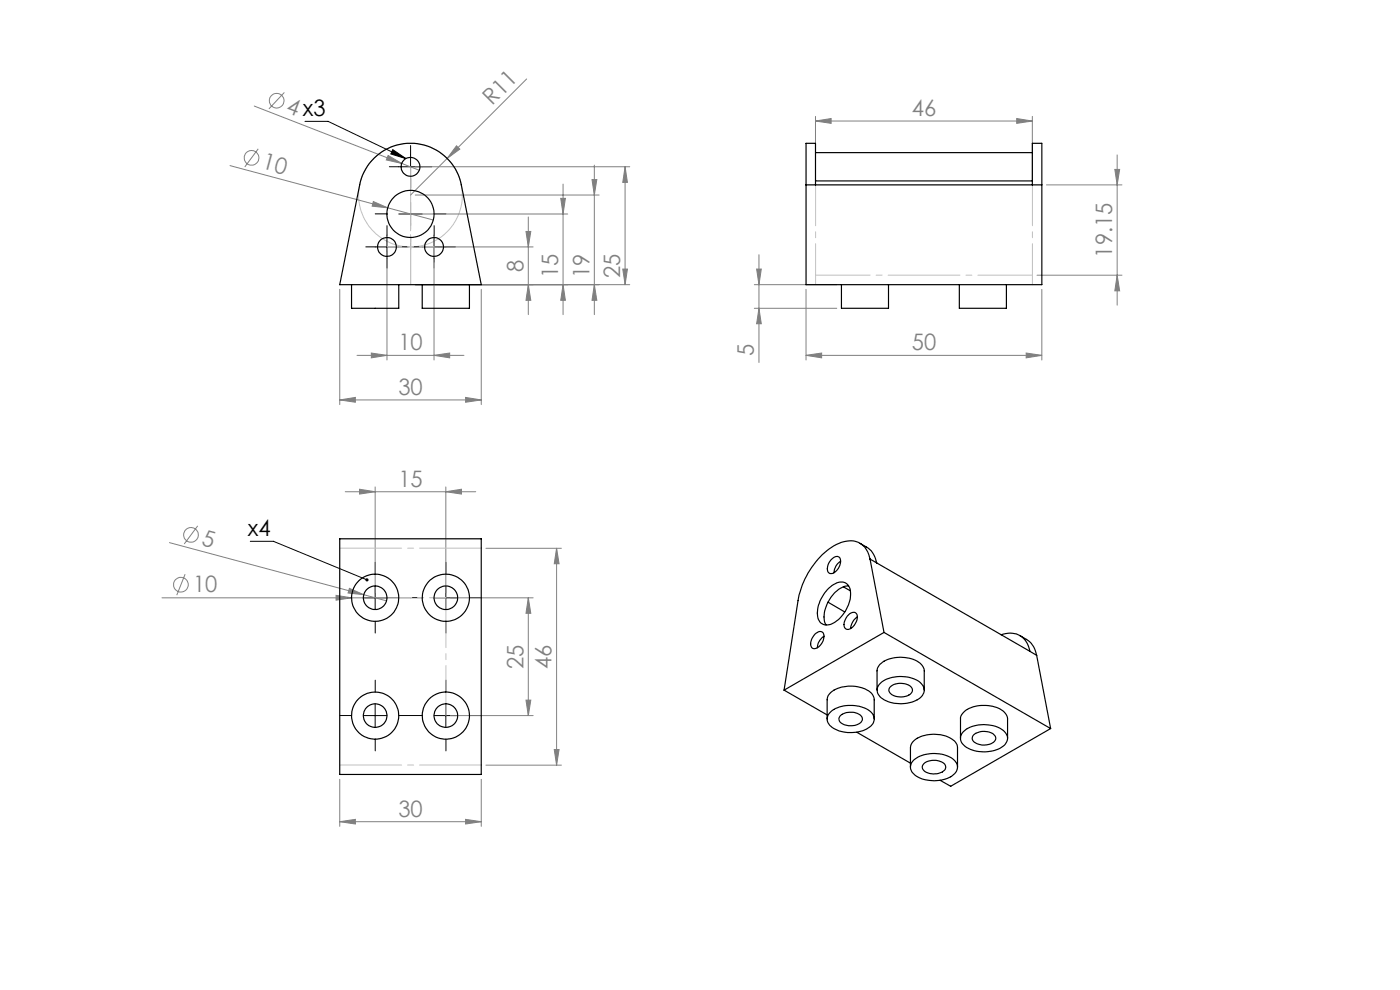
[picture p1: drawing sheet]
<svg xmlns="http://www.w3.org/2000/svg" width="297mm" height="210mm" viewBox="0 0 297 210" stroke-linecap="round" stroke-linejoin="round" font-family="sans-serif">
<defs><g id="words">
<g font-size="4.8" fill="#808080">
<text x="60.5" y="23.8" transform="rotate(21 60.5 23.8)">4</text>
<text x="104.4" y="22.5" transform="rotate(-45 104.4 22.5)">R11</text>
<text x="193.4" y="24.6">46</text>
<text x="55.4" y="35.7" transform="rotate(15 55.4 35.7)">10</text>
<text x="111" y="57.7" transform="rotate(-90 111 57.7)">8</text>
<text x="118.4" y="59" transform="rotate(-90 118.4 59)">15</text>
<text x="125" y="59" transform="rotate(-90 125 59)">19</text>
<text x="131.5" y="59" transform="rotate(-90 131.5 59)">25</text>
<text x="235.9" y="54.7" transform="rotate(-90 235.9 54.7)">19.15</text>
<text x="84.5" y="74.3">10</text>
<text x="159.9" y="75.6" transform="rotate(-90 159.9 75.6)">5</text>
<text x="193.4" y="74.3">50</text>
<text x="84.5" y="83.7">30</text>
<text x="84.5" y="103.2">15</text>
<text x="42.6" y="115.7" transform="rotate(15 42.6 115.7)">5</text>
<text x="41" y="125.7">10</text>
<text x="111" y="141.9" transform="rotate(-90 111 141.9)">25</text>
<text x="117" y="141.9" transform="rotate(-90 117 141.9)">46</text>
<text x="84.5" y="173.2">30</text>
</g>
<g font-size="4.8">
<text x="64.3" y="24.6">x3</text>
<text x="52.6" y="113.7">x4</text>
</g>
</g></defs>
<g fill="none" stroke="#808080" stroke-width=".21">
<path d="M60.3 19.6l-3.3 3.5M111.7 16.7l-24.6 24.7M48.8 35.1l33.5 9M53.9 22.5l35 13.6M54.8 31.6l-2.9 3.8M82.3 33l2.9 1.7-3.2-.8zM88.1 35.4h45.5M96.8 30.9l.7 .7-2.6 2zM119.5 39v27.7M125.6 38.1h1l-.5 3.3zM126.1 35v31.7M132.6 35.4v25"/>
<path d="M132.6 35.4l.5 3.3h-1zM173 25.7l3.3-.6v1.1zM173 24.7v13.5M173 25.7h46M215.7 25.1l3.3 .6-3.3 .5zM219 24.7v13.5M222 39.2h16M236.5 35.9h1l-.5 3.3zM237 32.9v31.8M79.2 42.7l3.1 1.4-3.3-.4zM82.1 53.4v23M82.3 44.1l9.6 2.6"/>
<path d="M88.1 45.4h32.3M88.1 41.4h39M92.1 53.4v23M93.1 52.4h20M111.6 49.1h1l-.5 3.3zM112.1 46v20.7M119 42.1h.9l-.4 3.3zM132.1 57.1h1l-.5 3.3zM160.5 57.1h1l-.5 3.3zM161 54v22.9M220 58.4h18M237 58.4l.5 3.3h-1z"/>
<path d="M72.1 61.4v24.4M75.7 75.4h22.7M78.8 74.9l3.3 .5-3.3 .5zM88.1 60.4h45.5M92.1 75.4l3.3-.5v1zM102.1 61.4v24.4M112.1 60.4l.5 3.3h-1zM119.5 60.4l.4 3.3h-.9zM126.1 60.4l.5 3.3h-1zM160 60.4h17.5M160 65.4h17.5M161 65.4l.5 3.3h-1z"/>
<path d="M171 75.4l3.3-.5v1zM171 75.4h50M171 61.4v15M217.7 74.9l3.3 .5-3.3 .5zM221 61.4v15M72.1 84.8l3.3-.5v1zM72.1 84.8h30M98.8 84.3l3.3 .5-3.3 .5zM35.9 115.1l41.3 11M41.9 111.5l-2.8 3.9M73.2 104.3h27.7M76.3 103.8l3.3 .5-3.3 .5z"/>
<path d="M79.6 103.3v22.5M94.6 104.3l3.3-.5v1zM94.6 103.3v22.5M103.1 116.3h16M118.1 116.3v46M118.1 116.3l.5 3.3h-1zM34.4 126.8h50.2M39.3 121.8l-1.8 4.5M71.3 126.3l3.3 .5-3.3 .5zM74.1 124.8l3.1 1.3-3.4-.3zM77.2 126.1l4.8 1.4M95.6 126.8h17.5"/>
<path d="M112.1 126.8v25M112.1 126.8l.5 3.3h-1zM95.6 151.8h17.5M111.6 148.5h1l-.5 3.3zM117.6 159h1l-.5 3.3zM72.1 174.3l3.3-.5v1zM72.1 165.3v10M72.1 174.3h30M98.8 173.8l3.3 .5-3.3 .5zM102.1 165.3v10M103.1 162.3h16"/>
<circle cx="53.4" cy="33.5" r="1.56"/>
<circle cx="58.7" cy="21.4" r="1.56"/>
<circle cx="40.5" cy="113.5" r="1.56"/>
<circle cx="38.4" cy="124" r="1.55"/>
</g>
<g fill="none" stroke="#000" stroke-width=".21">
<path d="M64.7 25.7h4.9l16.5 7.9M83.3 31.7l2.8 1.9-3.2-.9zM84.6 35.4h5M87.1 32.9v5M79.6 52.4h5M82.1 49.9v5M84.6 45.4h5M87.1 42.9v5M89.6 52.4h5M92.1 49.9v5M53.1 114.8h4.9l19.9 8.2M77.1 126.8h5"/>
<path d="M79.6 124.3v5M92.1 126.8h5M94.6 124.3v5M77.1 151.8h5M79.6 149.3v5M92.1 151.8h5M94.6 149.3v5"/>
</g>
<circle cx="87.1" cy="41.4" r="11" fill="none" stroke="#c0c0c0" stroke-width=".21"/>
<g fill="none" stroke="#000" stroke-width=".21" stroke-dasharray="15.2 1.3 1.3 1.3">
<path d="M84.6 35.4h-2M87.1 32.9v-2M87.1 37.9v2M89.6 35.4h2M79.6 52.4h-2M82.1 45.4h-2.5M82.1 49.9v-2M82.1 54.9v2M84.6 52.4h2M87.1 40.4v-2.5M87.1 50.4v2.5M89.6 52.4h-2"/>
<path d="M92.1 49.9v-2M92.1 54.9v2M92.1 45.4h2.5M94.6 52.4h2M74.6 126.8h-2.5M79.6 121.8v-2.5M79.6 131.8v2.5M84.6 126.8h2.5M89.6 126.8h-2.5M94.6 121.8v-2.5M94.6 131.8v2.5M99.6 126.8h2.5"/>
<path d="M74.6 151.8h-2.5M79.6 146.8v-2.5M79.6 156.8v2.5M84.6 151.8h2.5M89.6 151.8h-2.5M94.6 146.8v-2.5M94.6 156.8v2.5M99.6 151.8h2.5"/>
</g>
<path d="M87.1 60.4v-15M79.6 126.8h15" fill="none" stroke="#c0c0c0" stroke-width=".21" stroke-dasharray="15.2 1.3 1.3 1.3" stroke-dashoffset="7.5"/>
<path d="M87.1 60.4v-25M94.6 126.8v25" fill="none" stroke="#c0c0c0" stroke-width=".21" stroke-dasharray="15.2 1.3 1.3 1.3" stroke-dashoffset="4.6"/>
<path d="M87.1 60.4v-19" fill="none" stroke="#c0c0c0" stroke-width=".21" stroke-dasharray="15.2 1.3 1.3 1.3" stroke-dashoffset="7.6"/>
<path d="M82.1 52.4h10M92.1 52.4h-10" fill="none" stroke="#c0c0c0" stroke-width=".21" stroke-dasharray="15.2 1.3 1.3 1.3" stroke-dashoffset="12.1"/>
<path d="M92.1 52.4v8" fill="none" stroke="#c0c0c0" stroke-width=".21" stroke-dasharray="15.2 1.3 1.3 1.3" stroke-dashoffset="13.1"/>
<path d="M72.1 116.3h30M102.1 162.3h-30" fill="none" stroke="#c0c0c0" stroke-width=".21" stroke-dasharray="15.2 1.3 1.3 1.3" stroke-dashoffset="2.1"/>
<path d="M173 39.2v21.2M219 39.2v21.2" fill="none" stroke="#c0c0c0" stroke-width=".21" stroke-dasharray="15.2 1.3 1.3 1.3" stroke-dashoffset="6.6"/>
<path d="M219 58.4h-46" fill="none" stroke="#c0c0c0" stroke-width=".21" stroke-dasharray="15.2 1.3 1.3 1.3" stroke-dashoffset="3.7"/>
<path d="M83.3 31.7l2.8 1.9-3.2-.9zM77.5 122.8v.2a.35 .35 0 0 0 .3 .3 .35 .35 0 0 0 .4-.2l-.3-.1 .3 .1v-.1a.35 .35 0 0 0-.3-.3 .35 .35 0 0 0-.4 .1z" fill="#000"/>
<g fill="#808080">
<path d="M82.3 33l2.9 1.7-3.2-.8z"/>
<path d="M79.2 42.7l3.1 1.4-3.3-.4z"/>
<path d="M74.1 124.8l3.1 1.3-3.4-.3z"/>
<path d="M71.3 126.3l3.3 .5-3.3 .5z"/>
<path d="M96.8 30.9l.7 .7-2.6 2z"/>
<path d="M78.8 74.9l3.3 .5-3.3 .5zM92.1 75.4l3.3-.5v1zM173 25.7l3.3-.6v1.1zM215.7 25.1l3.3 .6-3.3 .5zM76.3 103.8l3.3 .5-3.3 .5zM94.6 104.3l3.3-.5v1z"/>
<path d="M119.5 60.4l.4 3.3h-.9zM119 42.1h.9l-.4 3.3zM132.1 57.1h1l-.5 3.3zM132.6 35.4l.5 3.3h-1zM126.1 60.4l.5 3.3h-1zM125.6 38.1h1l-.5 3.3zM237 58.4l.5 3.3h-1zM236.5 35.9h1l-.5 3.3z"/>
<path d="M111.6 49.1h1l-.5 3.3zM112.1 60.4l.5 3.3h-1zM112.1 126.8l.5 3.3h-1zM111.6 148.5h1l-.5 3.3zM118.1 116.3l.5 3.3h-1zM117.6 159h1l-.5 3.3z"/>
<path d="M98.8 84.3l3.3 .5-3.3 .5zM72.1 84.8l3.3-.5v1z"/>
<path d="M171 75.4l3.3-.5v1zM217.7 74.9l3.3 .5-3.3 .5zM72.1 174.3l3.3-.5v1zM98.8 173.8l3.3 .5-3.3 .5z"/>
<path d="M160.5 57.1h1l-.5 3.3zM161 65.4l.5 3.3h-1z"/>
</g>
<g fill="none" stroke="#000" stroke-width=".25">
<path d="M79.3 33.6a11 11 0 0 1 18.6 5.6l4.2 21.2h-30l4.2-21.2a10.8 10.8 0 0 1 3-5.6zM171 39.2v-8.8h2v8.8M171 39.2v21.2h50v-21.2M171 39.2h50M173 32.4h46M173 38.4h46M219 39.2v-8.8h2v8.8M74.6 60.4v5h10v-5M89.6 60.4v5h10v-5M178.5 60.4v5h10v-5M203.5 60.4v5h10v-5M72.1 114.3h30v50h-30z"/>
<path d="M176.2 118.8a1.26 1.26 0 0 1 2-.5 2.63 2.63 0 0 1-2 3.4 1 1 0 0 1-.6-1.6zM178.3 119.1a3.1 3.1 0 0 0-1.4 2.4M182.4 115.2l1.4 .9a4.7 4.7 0 0 1 2.2 3.3M184.6 118.6a4.4 4.4 0 0 0-6.7-3.3 16.7 16.7 0 0 0-8.4 10.8l-3.2 20.3M184.6 118.6l2.9 15.6M184.6 118.6l1.4 .8M186 119.4l32.5 18.8M172.9 134.5a1.19 1.19 0 0 1 1.7-.3 2.55 2.55 0 0 1-2.1 3.4 1.42 1.42 0 0 1-.3-2.1zM174.8 135a3.1 3.1 0 0 0-1.4 2.4M175.6 127.7l3.6 2.1M175.8 124.8a3.3 3.3 0 0 1 3.6-1.2 2.7 2.7 0 0 1 1 3 7.2 7.2 0 0 1-4.6 5.9 1.94 1.94 0 0 1-2.4-2.1 7.5 7.5 0 0 1 2.4-5.6zM178.9 124.5l1.5 .8"/>
<path d="M180 124.3a5.2 5.2 0 0 0-4.2 3.2 5.4 5.4 0 0 0-.6 5.1M180.2 130.2a.92 .92 0 0 1 1.2-.3 .92 .92 0 0 1 .5 1.1 2.48 2.48 0 0 1-2.3 2.5 1.43 1.43 0 0 1-.3-2.1zM181.9 130.9a3.2 3.2 0 0 0-1.5 2.4M187.5 134.2l-21.2 12.2M187.5 134.2l35.4 20.3M212.4 134.6a4.3 4.3 0 0 1 6.1 3.6M216.4 134.8l1.4 .8a4.9 4.9 0 0 1 2.1 3.4M218.5 138.2l1.4 .8M219.9 139l3 15.5M166.3 146.4l9.2 5.3M175.5 152.5v-4.1a3.1 3.1 0 0 1 2.6-2.5 7.1 7.1 0 0 1 6.9 1.3l.5 1.1v4.2M176.3 150.9a7.3 7.3 0 0 1 8.5 .2 2.01 2.01 0 0 1-.6 3.3 7.2 7.2 0 0 1-8.2-.6 1.93 1.93 0 0 1 .3-2.9z"/>
<path d="M178.3 151.8a3.5 3.5 0 0 1 4.5 .3 1.31 1.31 0 0 1-1.1 1.7 3.4 3.4 0 0 1-3.6-.8l-.1-.6zM181.8 155.3l11.3 6.6M186.1 146.4v-4.1a3.1 3.1 0 0 1 2.6-2.5 7.3 7.3 0 0 1 6.7 1.1l.4 .5 .3 .8v4.2M187 144.7a7.4 7.4 0 0 1 8.3 .1 2.09 2.09 0 0 1-.7 3.6 7.6 7.6 0 0 1-7.9-.6 2 2 0 0 1 .3-3.1zM188.9 145.7a3.4 3.4 0 0 1 4.6 .3 1.31 1.31 0 0 1-1.2 1.7 3.1 3.1 0 0 1-3.7-1.1v-.6zM203.8 156.6v-4.1a3.2 3.2 0 0 1 2.6-2.5 7.3 7.3 0 0 1 6.7 1.1l.4 .5 .2 .8v4.2M204.4 155.2a7.1 7.1 0 0 1 8.7 0 1.98 1.98 0 0 1-.7 3.3 7.3 7.3 0 0 1-8.1-.6 1.88 1.88 0 0 1 .1-2.7zM206.6 155.9a3.4 3.4 0 0 1 4.5 .3 1.31 1.31 0 0 1-1.1 1.7 3.1 3.1 0 0 1-3.7-1.1v-.5zM222.9 154.5l-21.2 12.3-2.3-1.3M193.1 162.7v-4.1a3.1 3.1 0 0 1 2.7-2.5 7.1 7.1 0 0 1 6.9 1.3l.4 1.1v4.2M193.9 161.2a7.2 7.2 0 0 1 8.7 .2 2.01 2.01 0 0 1-.6 3.2 7.4 7.4 0 0 1-8.2-.5 1.89 1.89 0 0 1 .1-2.9zM196 162a3.4 3.4 0 0 1 4.5 .3 1.24 1.24 0 0 1-1.1 1.7 3 3 0 0 1-3.7-1v-.4z"/>
<circle cx="87.1" cy="35.4" r="1.99"/>
<circle cx="82.1" cy="52.4" r="2.01"/>
<circle cx="87.1" cy="45.4" r="5"/>
<circle cx="92.1" cy="52.4" r="2"/>
<circle cx="79.6" cy="126.8" r="5"/>
<circle cx="79.6" cy="126.8" r="2.49"/>
<circle cx="94.6" cy="126.8" r="2.49"/>
<circle cx="94.6" cy="126.8" r="5"/>
<circle cx="79.6" cy="151.8" r="2.5"/>
<circle cx="79.6" cy="151.8" r="5"/>
<circle cx="94.6" cy="151.8" r="2.51"/>
<circle cx="94.6" cy="151.8" r="5"/>
</g>
<use href="#words"/>
</svg>
